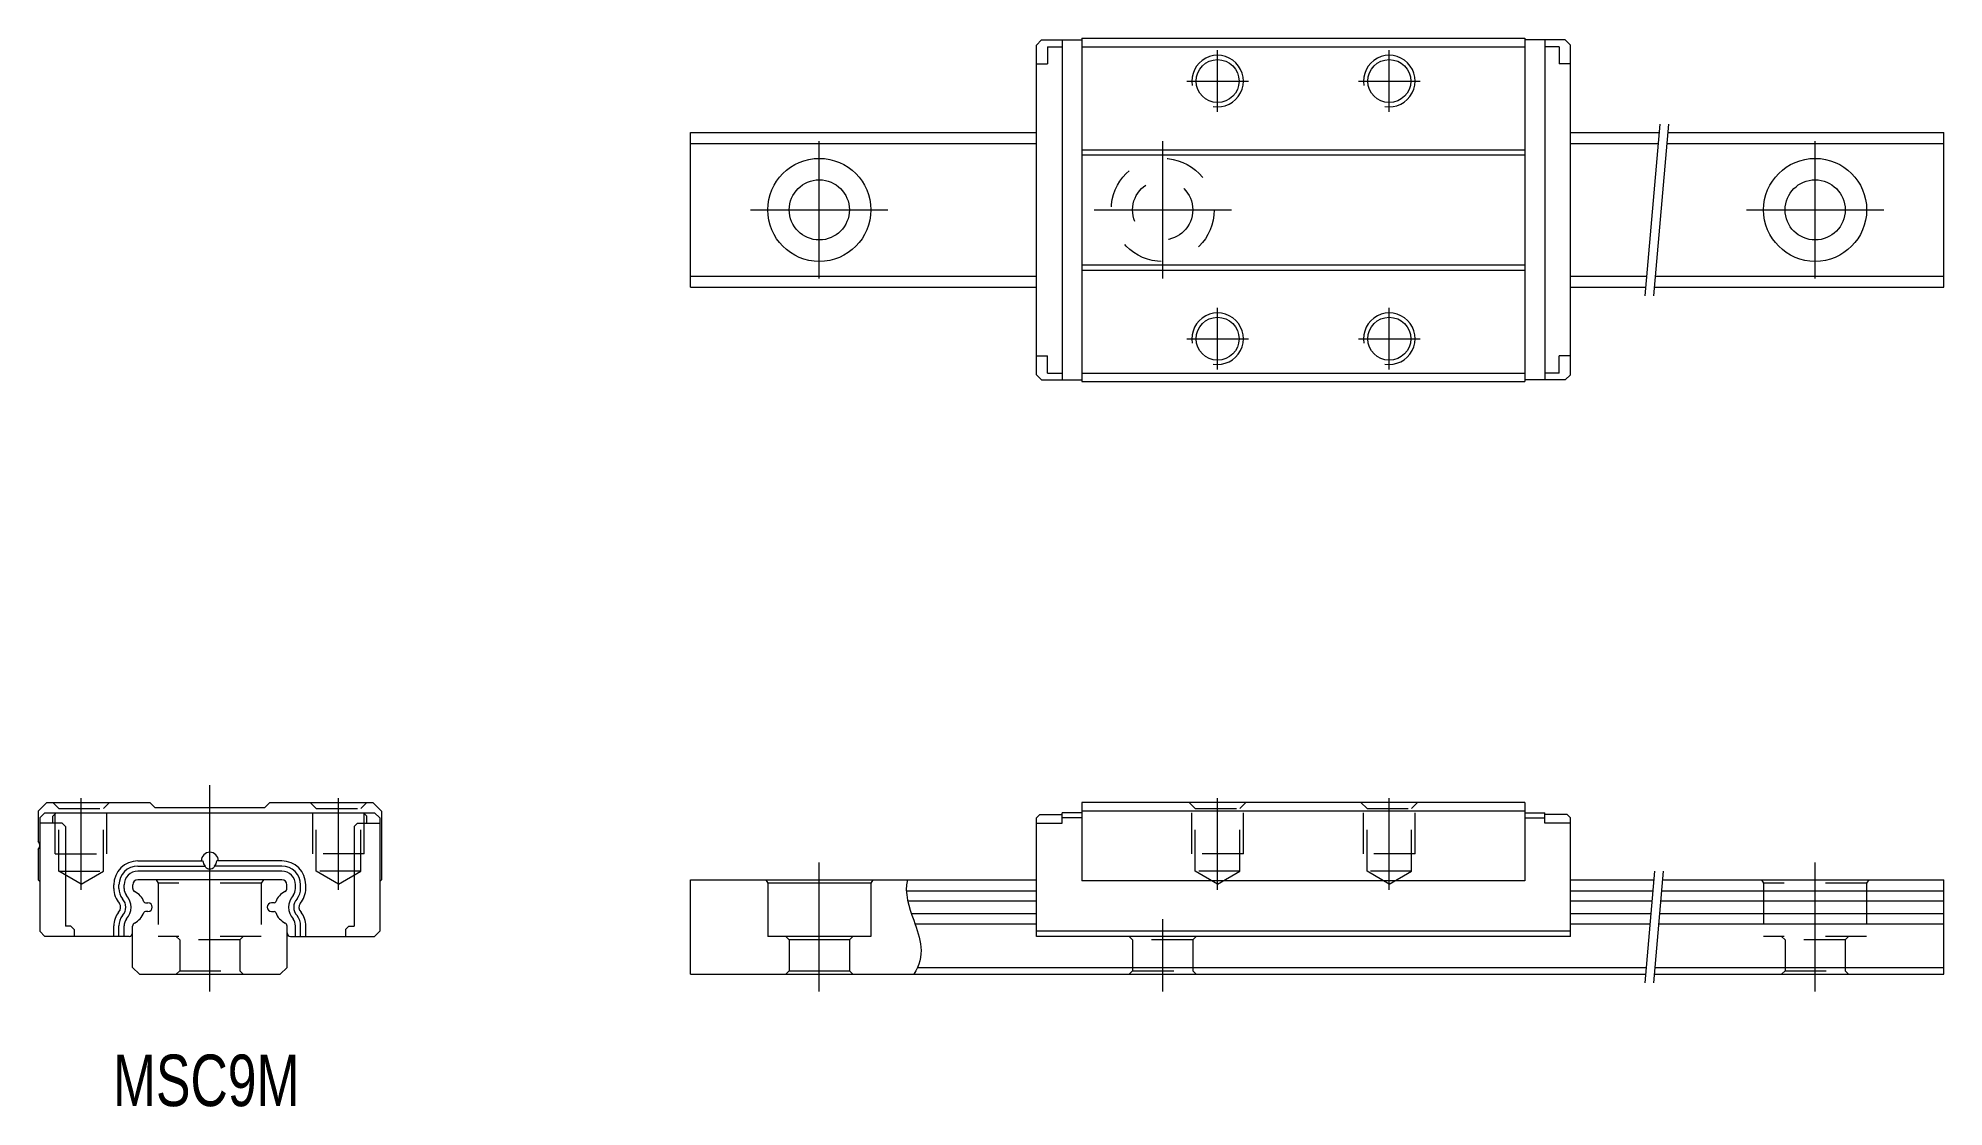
# Model space of a CAD drawing. Header units: inches. Extents: x -5 to 106, y -8 to 55.
import ezdxf

# ---------------------------------------------------------------- set-up
doc = ezdxf.new("R2010")
doc.units = ezdxf.units.IN
for name, pattern in [('CENTER', [22.8, 15, -3, 1.8, -3]), ('DASHED', [4.8, 2.4, -2.4]), ('PHANTOM', [27.6, 15, -3, 1.8, -3, 1.8, -3])]:
    doc.linetypes.add(name, pattern=pattern)
doc.layers.add('MSA15S [1.1]', color=7, linetype='Continuous', lineweight=0)
doc.layers.add('Unnamed [1]', color=89, linetype='Continuous', lineweight=0)
doc.styles.add('CK_TEXT_STYLE_0030', font='', dxfattribs={"width": 0.75, "height": 3})
doc.styles.get('CK_TEXT_STYLE_0030').set_extended_font_data('SMOOTH')

msp = doc.modelspace()

# ---------------------------------------------------------------- linework, layer by layer
at = {"layer": 'MSA15S [1.1]', "color": 4, "linetype": 'Continuous', "lineweight": 0}
for p, q in [((53.15, 54.1), (53.45, 54.4)), ((53.45, 54.4), (55.8, 54.4)), ((54.65, 54.4), (54.65, 34.6)), ((55.8, 54.5), (81.6, 54.5)), ((55.8, 54.5), (55.8, 34.5)), ((81.6, 54.5), (81.6, 34.5)), ((83.95, 54.4), (81.6, 54.4)), ((82.75, 54.4), (82.75, 34.6)), ((84.25, 54.1), (83.95, 54.4)), ((53.15, 34.9), (53.15, 54.1)), ((53.8, 54), (53.8, 53)), ((53.8, 54), (54.65, 54)), ((55.8, 54), (81.6, 54)), ((83.6, 54), (82.75, 54)), ((83.6, 54), (83.6, 53)), ((84.25, 34.9), (84.25, 54.1)), ((53.15, 53), (53.8, 53)), ((84.25, 53), (83.6, 53)), ((33, 40), (33, 49)), ((33, 49), (53.15, 49)), ((84.25, 49), (89.41, 49)), ((89.91, 49), (106, 49)), ((106, 40), (106, 49)), ((33, 48.36), (53.15, 48.36)), ((55.8, 48), (81.6, 48)), ((84.25, 48.36), (89.35, 48.36)), ((89.86, 48.36), (106, 48.36)), ((55.8, 47.7), (81.6, 47.7)), ((55.8, 41.3), (81.6, 41.3)), ((33, 40.64), (53.15, 40.64)), ((33, 40), (53.15, 40)), ((55.8, 41), (81.6, 41)), ((84.25, 40.64), (88.68, 40.64)), ((84.25, 40), (88.62, 40)), ((89.12, 40), (106, 40)), ((89.18, 40.64), (106, 40.64)), ((53.15, 36), (53.8, 36)), ((53.8, 35), (53.8, 36)), ((84.25, 36), (83.6, 36)), ((83.6, 35), (83.6, 36)), ((53.15, 34.9), (53.45, 34.6)), ((53.45, 34.6), (55.8, 34.6)), ((53.8, 35), (54.65, 35)), ((55.8, 35), (81.6, 35)), ((55.8, 34.5), (81.6, 34.5)), ((83.95, 34.6), (81.6, 34.6)), ((83.6, 35), (82.75, 35)), ((84.25, 34.9), (83.95, 34.6)), ((-4.5, 10), (-5, 9.5)), ((-4.5, 10), (1.5, 10)), ((1.8, 9.7), (1.5, 10)), ((8.5, 10), (8.2, 9.7)), ((8.5, 10), (14.5, 10)), ((15, 9.5), (14.5, 10)), ((81.6, 10), (55.8, 10)), ((55.8, 10), (55.8, 5.44)), ((81.6, 10), (81.6, 5.44)), ((-5, 9.5), (-5, 7.74)), ((-4.9, 9.1), (-4.6, 9.4)), ((-4.9, 9.1), (-4.9, 2.5)), ((-4.6, 9.4), (14.6, 9.4)), ((-4.15, 9.2), (-3.95, 9.4)), ((-4.15, 8.8), (-4.15, 9.2)), ((1.8, 9.7), (8.2, 9.7)), ((14.15, 9.2), (13.95, 9.4)), ((14.15, 8.8), (14.15, 9.2)), ((14.9, 9.1), (14.6, 9.4)), ((14.9, 9.1), (14.9, 2.5)), ((15, 9.5), (15, 5.5)), ((53.35, 9.3), (53.15, 9.1)), ((53.15, 2.2), (53.15, 9.1)), ((53.35, 9.3), (54.65, 9.3)), ((55.8, 9.4), (54.65, 9.4)), ((54.65, 8.8), (54.65, 9.4)), ((55.8, 9.1), (54.65, 9.1)), ((81.6, 9.5), (55.8, 9.5)), ((81.6, 9.4), (82.75, 9.4)), ((81.6, 9.1), (82.75, 9.1)), ((82.75, 8.8), (82.75, 9.4)), ((84.05, 9.3), (82.75, 9.3)), ((84.05, 9.3), (84.25, 9.1)), ((84.25, 2.2), (84.25, 9.1)), ((-3.6, 8.8), (-4.9, 8.8)), ((-3.6, 8.8), (-3.4, 8.6)), ((-3.4, 8.6), (-3.4, 2.8)), ((13.6, 8.8), (13.4, 8.6)), ((13.4, 8.6), (13.4, 2.8)), ((13.6, 8.8), (14.9, 8.8)), ((53.15, 8.8), (54.65, 8.8)), ((84.25, 8.8), (82.75, 8.8)), ((-5, 7.26), (-5, 5.5)), ((0.8, 6.6), (4.6, 6.6)), ((9.2, 6.6), (5.4, 6.6)), ((-5, 5.5), (-4.9, 5.4)), ((-0.59, 4.99), (-0.59, 5.2)), ((0.51, 4.99), (0.51, 5.2)), ((9.19, 5.5), (0.81, 5.5)), ((9.49, 4.99), (9.49, 5.2)), ((10.59, 4.99), (10.59, 5.2)), ((15, 5.5), (14.9, 5.4)), ((33, 5.5), (53.15, 5.5)), ((33, 0), (33, 5.5)), ((37.38, 5.5), (37.5, 5.3)), ((37.5, 5.3), (37.5, 2.2)), ((43.5, 5.3), (37.5, 5.3)), ((43.62, 5.5), (43.5, 5.3)), ((43.5, 5.3), (43.5, 2.2)), ((45.57, 4.86), (53.15, 4.86)), ((81.6, 5.44), (55.8, 5.44)), ((84.25, 5.5), (89.1, 5.5)), ((84.25, 4.86), (89.05, 4.86)), ((89.55, 4.86), (106, 4.86)), ((89.61, 5.5), (106, 5.5)), ((106, 0), (106, 5.5)), ((1.25, 4.15), (1.4, 4.15)), ((1.4, 3.65), (1.25, 3.65)), ((8.75, 4.15), (8.6, 4.15)), ((8.6, 3.65), (8.75, 3.65)), ((45.65, 4.27), (53.15, 4.27)), ((45.86, 3.53), (53.15, 3.53)), ((84.25, 4.27), (89, 4.27)), ((84.25, 3.53), (88.93, 3.53)), ((89.43, 3.53), (106, 3.53)), ((89.5, 4.27), (106, 4.27)), ((-4.9, 2.5), (-4.6, 2.2)), ((-3.1, 2.8), (-3.4, 2.8)), ((-3.1, 2.8), (-2.9, 2.6)), ((-2.9, 2.6), (-2.9, 2.2)), ((-0.59, 2.2), (-0.59, 2.81)), ((0.5, 0.4), (0.5, 2.8)), ((9.5, 0.4), (9.5, 2.8)), ((10.59, 2.2), (10.59, 2.81)), ((13.1, 2.8), (12.9, 2.6)), ((12.9, 2.6), (12.9, 2.2)), ((13.1, 2.8), (13.4, 2.8)), ((14.9, 2.5), (14.6, 2.2)), ((46.07, 2.94), (53.15, 2.94)), ((84.25, 2.5), (53.15, 2.5)), ((84.25, 2.94), (88.88, 2.94)), ((89.38, 2.94), (106, 2.94)), ((0.3, 2.2), (-4.6, 2.2)), ((9.7, 2.2), (14.6, 2.2)), ((43.5, 2.2), (37.5, 2.2)), ((38.55, 2.2), (38.75, 2)), ((38.75, 2), (38.75, 0.2)), ((42.25, 2), (38.75, 2)), ((42.45, 2.2), (42.25, 2)), ((42.25, 2), (42.25, 0.2)), ((84.25, 2.2), (53.15, 2.2)), ((0.9, 0), (0.5, 0.4)), ((0.9, 0), (9.1, 0)), ((9.1, 0), (9.5, 0.4)), ((33, 0), (88.62, 0)), ((38.75, 0.2), (38.55, 0)), ((38.75, 0.2), (42.25, 0.2)), ((42.25, 0.2), (42.45, 0)), ((46.23, 0.4), (88.66, 0.4)), ((89.12, 0), (106, 0)), ((89.16, 0.4), (106, 0.4))]:
    msp.add_line(p, q, dxfattribs=at)
at = {"layer": 'MSA15S [1.1]', "color": 252, "linetype": 'CENTER', "lineweight": 0}
for p, q in [((63.7, 50.2), (63.7, 53.8)), ((73.7, 50.2), (73.7, 53.8)), ((61.9, 52), (65.5, 52)), ((71.9, 52), (75.5, 52)), ((40.5, 40.5), (40.5, 48.5)), ((98.5, 40.5), (98.5, 48.5)), ((36.5, 44.5), (44.5, 44.5)), ((94.5, 44.5), (102.5, 44.5)), ((63.7, 35.2), (63.7, 38.8)), ((73.7, 35.2), (73.7, 38.8)), ((61.9, 37), (65.5, 37)), ((71.9, 37), (75.5, 37)), ((-2.5, 4.92), (-2.5, 10.25)), ((5, -1), (5, 11)), ((12.5, 4.92), (12.5, 10.25)), ((63.7, 4.92), (63.7, 10.25)), ((73.7, 4.92), (73.7, 10.25)), ((40.5, -1), (40.5, 6.5)), ((98.5, -1), (98.5, 6.5)), ((60.5, -1), (60.5, 3.2))]:
    msp.add_line(p, q, dxfattribs=at)
at = {"layer": 'MSA15S [1.1]', "color": 252, "linetype": 'PHANTOM', "lineweight": 0}
for p, q in [((89.45, 49.5), (88.58, 39.5)), ((89.96, 49.5), (89.08, 39.5)), ((89.15, 6), (88.58, -0.5)), ((89.65, 6), (89.08, -0.5))]:
    msp.add_line(p, q, dxfattribs=at)
at = {"layer": 'MSA15S [1.1]', "color": 252, "linetype": 'DASHED', "lineweight": 0}
for p, q in [((-4.15, 10), (-3.8, 9.65)), ((-1.2, 9.65), (-0.85, 10)), ((10.85, 10), (11.2, 9.65)), ((13.8, 9.65), (14.15, 10)), ((62.05, 10), (62.4, 9.65)), ((65, 9.65), (65.35, 10)), ((72.05, 10), (72.4, 9.65)), ((75, 9.65), (75.35, 10)), ((-4, 7), (-4, 9.85)), ((-3.8, 9.65), (-1.2, 9.65)), ((-3.8, 6), (-3.8, 9.65)), ((-1.2, 6), (-1.2, 9.65)), ((-1, 7), (-1, 9.85)), ((11, 7), (11, 9.82)), ((11.2, 9.65), (13.8, 9.65)), ((11.2, 6), (11.2, 9.65)), ((13.8, 6), (13.8, 9.65)), ((14, 7), (14, 9.82)), ((62.2, 7), (62.2, 9.82)), ((62.4, 6), (62.4, 9.65)), ((62.4, 9.65), (65, 9.65)), ((65, 6), (65, 9.65)), ((65.2, 7), (65.2, 9.82)), ((72.2, 7), (72.2, 9.82)), ((72.4, 6), (72.4, 9.65)), ((72.4, 9.65), (75, 9.65)), ((75, 6), (75, 9.65)), ((75.2, 7), (75.2, 9.82)), ((-4, 7), (-1, 7)), ((14, 7), (11, 7)), ((65.2, 7), (62.2, 7)), ((75.2, 7), (72.2, 7)), ((-3.8, 6), (-1.2, 6)), ((-2.5, 5.25), (-3.8, 6)), ((-2.5, 5.25), (-1.2, 6)), ((12.5, 5.25), (11.2, 6)), ((13.8, 6), (11.2, 6)), ((12.5, 5.25), (13.8, 6)), ((63.7, 5.25), (62.4, 6)), ((65, 6), (62.4, 6)), ((63.7, 5.25), (65, 6)), ((73.7, 5.25), (72.4, 6)), ((75, 6), (72.4, 6)), ((73.7, 5.25), (75, 6)), ((1.88, 5.5), (2, 5.3)), ((2, 5.3), (2, 2.2)), ((8, 5.3), (2, 5.3)), ((8.12, 5.5), (8, 5.3)), ((8, 5.3), (8, 2.2)), ((95.38, 5.5), (95.5, 5.3)), ((101.5, 5.3), (95.5, 5.3)), ((95.5, 5.3), (95.5, 2.2)), ((101.62, 5.5), (101.5, 5.3)), ((101.5, 5.3), (101.5, 2.2)), ((8, 2.2), (2, 2.2)), ((3.05, 2.2), (3.25, 2)), ((6.75, 2), (3.25, 2)), ((3.25, 2), (3.25, 0.2)), ((6.95, 2.2), (6.75, 2)), ((6.75, 2), (6.75, 0.2)), ((58.55, 2.2), (58.75, 2)), ((58.75, 2), (58.75, 0.2)), ((62.25, 2), (58.75, 2)), ((62.45, 2.2), (62.25, 2)), ((62.25, 2), (62.25, 0.2)), ((101.5, 2.2), (95.5, 2.2)), ((96.55, 2.2), (96.75, 2)), ((100.25, 2), (96.75, 2)), ((96.75, 2), (96.75, 0.2)), ((100.45, 2.2), (100.25, 2)), ((100.25, 2), (100.25, 0.2)), ((3.25, 0.2), (3.05, 0)), ((3.25, 0.2), (6.75, 0.2)), ((6.75, 0.2), (6.95, 0)), ((58.75, 0.2), (58.55, 0)), ((58.75, 0.2), (62.25, 0.2)), ((62.25, 0.2), (62.45, 0)), ((96.75, 0.2), (96.55, 0)), ((96.75, 0.2), (100.25, 0.2)), ((100.25, 0.2), (100.45, 0))]:
    msp.add_line(p, q, dxfattribs=at)
at = {"layer": 'MSA15S [1.1]', "color": 23, "linetype": 'Continuous', "lineweight": 0}
for p, q in [((0.8, 6.3), (4.74, 6.3)), ((9.2, 6), (0.81, 6)), ((9.2, 6.3), (5.26, 6.3)), ((-0.29, 4.99), (-0.29, 5.2)), ((0.01, 4.99), (0.01, 5.2)), ((9.99, 4.99), (9.99, 5.2)), ((10.29, 4.99), (10.29, 5.2)), ((-0.29, 2.2), (-0.29, 2.81)), ((0.01, 2.2), (0.01, 2.81)), ((9.99, 2.2), (9.99, 2.81)), ((10.29, 2.2), (10.29, 2.81))]:
    msp.add_line(p, q, dxfattribs=at)
at = {"layer": 'MSA15S [1.1]', "color": 4, "linetype": 'Continuous', "lineweight": 0}
for centre, radius in [((63.7, 52), 1.25), ((73.7, 52), 1.25), ((40.5, 44.5), 3), ((98.5, 44.5), 3), ((40.5, 44.5), 1.75), ((98.5, 44.5), 1.75), ((63.7, 37), 1.25), ((73.7, 37), 1.25)]:
    msp.add_circle(centre, radius, dxfattribs=at)
at = {"layer": 'MSA15S [1.1]', "color": 252, "linetype": 'Continuous', "lineweight": 0}
for centre in [(63.7, 52), (73.7, 52), (63.7, 37), (73.7, 37)]:
    msp.add_arc(centre, 1.5, 260, 190, dxfattribs=at)
at = {"layer": 'MSA15S [1.1]', "color": 4, "linetype": 'Continuous', "lineweight": 0}
for centre, radius, start, end in [((-5.25, 7.5), 0.35, 315.5847, 44.4153), ((5, 6.6), 0.5, 0.0001, 179.9999), ((0.81, 5.2), 1.4, 90, 180), ((5, 6.6), 0.4, 179.9998, 228.5903), ((5, 6.6), 0.4, 311.4097, 0.0002), ((9.19, 5.2), 1.4, 0, 90), ((0.71, 4.99), 1.3, 180, 221.8236), ((0.81, 5.2), 0.3, 90, 180), ((0.71, 4.99), 0.2, 180, 243.3446), ((0.13, 3.83), 1.1, 20.5235, 63.3446), ((9.87, 3.83), 1.1, 116.6554, 159.4765), ((9.19, 5.2), 0.3, 0, 90), ((9.29, 4.99), 0.2, 296.6554, 0), ((9.29, 4.99), 1.3, 318.1764, 0), ((0.71, 2.81), 1.3, 141.8082, 180), ((-0.59, 3.9), 0.4, 314.0812, 34.0966), ((0.13, 3.97), 1.1, 296.0406, 339.4765), ((1.25, 4.25), 0.1, 200.5235, 270), ((1.25, 3.55), 0.1, 90, 159.4765), ((1.4, 3.9), 0.25, 270, 90), ((8.6, 3.9), 0.25, 90, 270), ((8.75, 4.25), 0.1, 270, 339.4765), ((8.75, 3.55), 0.1, 20.5235, 90), ((9.87, 3.97), 1.1, 200.5235, 243.9594), ((10.59, 3.9), 0.4, 145.9034, 225.9188), ((9.29, 2.81), 1.3, 0, 38.1918), ((0.3, 2.4), 0.2, 270, 0), ((0.7, 2.8), 0.2, 116.0406, 180), ((9.3, 2.8), 0.2, 0, 63.9594), ((9.7, 2.4), 0.2, 180, 270)]:
    msp.add_arc(centre, radius, start, end, dxfattribs=at)
at = {"layer": 'MSA15S [1.1]', "color": 23, "linetype": 'Continuous', "lineweight": 0}
for centre, radius, start, end in [((0.81, 5.2), 1.1, 90, 180), ((0.81, 5.2), 0.8, 90, 180), ((9.19, 5.2), 1.1, 0, 90), ((9.19, 5.2), 0.8, 0, 90), ((0.71, 4.99), 1, 180, 217.2666), ((0.71, 4.99), 0.7, 180, 216.0902), ((-0.59, 3.9), 1, 317.2512, 42.7488), ((10.59, 3.9), 1, 137.2512, 222.7488), ((9.29, 4.99), 0.7, 323.9098, 0), ((9.29, 4.99), 1, 322.7334, 0), ((0.71, 2.81), 1, 142.7334, 180), ((-0.59, 3.9), 0.7, 316.0749, 43.9251), ((10.59, 3.9), 0.7, 136.0749, 223.9251), ((9.29, 2.81), 1, 0, 37.2666), ((0.71, 2.81), 0.7, 143.9098, 180), ((9.29, 2.81), 0.7, 0, 36.0902)]:
    msp.add_arc(centre, radius, start, end, dxfattribs=at)
at = {"layer": 'MSA15S [1.1]', "color": 4, "linetype": 'Continuous', "lineweight": 0, "extrusion": (1.22461e-16, 0, -1)}
msp.add_ellipse((5, 6.3), major_axis=(-0.265, 0), ratio=0.707107, start_param=3.141589, end_param=6.283189, dxfattribs=at)
at = {"layer": 'MSA15S [1.1]', "color": 4, "linetype": 'Continuous', "lineweight": 0}
msp.add_open_spline([(45.63, 5.5), (45.44, 4.71), (46.09, 2.88), (46.74, 1.05), (46, 0)], degree=3, knots=[0, 0, 0, 0, 0.428835, 1, 1, 1, 1], dxfattribs=at)
at = {"layer": 'Unnamed [1]', "color": 252, "linetype": 'CENTER', "lineweight": 0}
for p, q in [((60.5, 40.5), (60.5, 48.5)), ((56.5, 44.5), (64.5, 44.5))]:
    msp.add_line(p, q, dxfattribs=at)
at = {"layer": 'Unnamed [1]', "color": 4, "linetype": 'DASHED', "lineweight": 0}
for radius in [3, 1.75]:
    msp.add_circle((60.5, 44.5), radius, dxfattribs=at)

# ---------------------------------------------------------------- texts
at = {"layer": 'Unnamed [1]', "color": 7, "linetype": 'Continuous', "lineweight": 0, "insert": (-0.64, -4.68), "char_height": 3, "attachment_point": 1, "line_spacing_factor": 0.75, "style": 'CK_TEXT_STYLE_0030'}
msp.add_mtext('MSC9M', dxfattribs=at)

doc.saveas('drawing.dxf')
